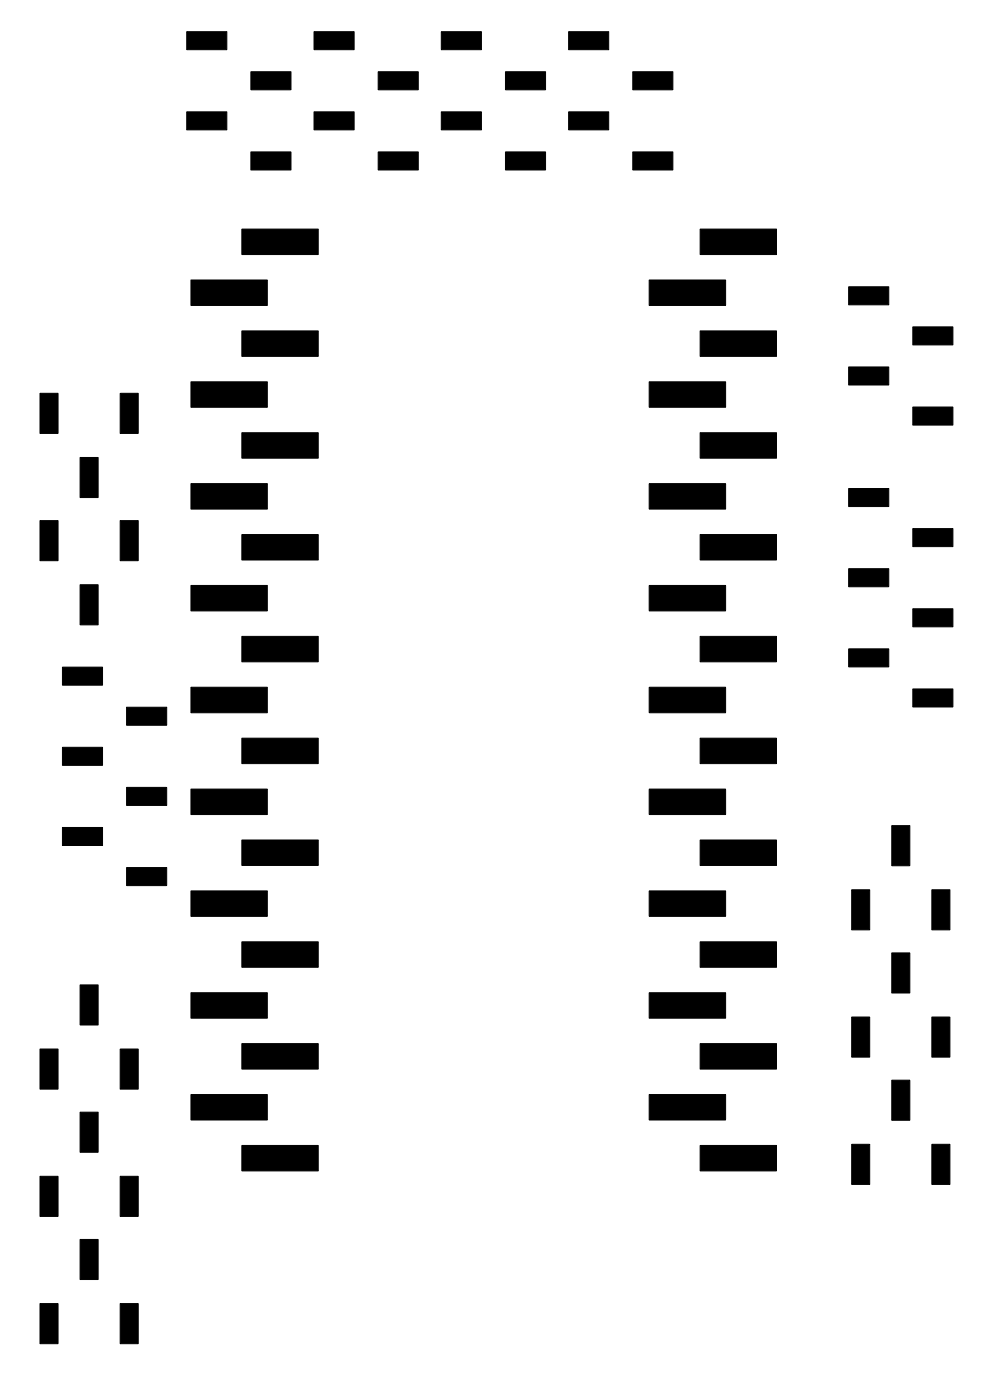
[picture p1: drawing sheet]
<svg xmlns="http://www.w3.org/2000/svg" width="50mm" height="70mm" viewBox="0 0 50 70" stroke-linecap="round" stroke-linejoin="round" font-family="sans-serif">
<g fill="#000" stroke="#000" stroke-width=".05">
<path d="M2 19.6h.9v2h-.9zM6 19.6h.9v2h-.9zM9.5 14h3.8v1.2h-3.8zM9.3 1.6h2v.9h-2zM9.3 5.6h2v.9h-2zM12.1 11.4h3.8v1.3h-3.8zM12.1 16.5h3.8v1.3h-3.8zM12.5 3.6h2v.9h-2zM12.5 7.6h2v.9h-2zM15.7 1.6h2v.9h-2zM15.7 5.6h2v.9h-2zM18.9 3.6h2v.9h-2z"/>
<path d="M18.9 7.6h2v.9h-2zM22 1.6h2v.9h-2zM22 5.6h2v.9h-2zM25.2 3.6h2v.9h-2zM25.2 7.6h2v.9h-2zM28.4 1.6h2v.9h-2zM28.4 5.6h2v.9h-2zM32.4 14h3.8v1.2h-3.8zM31.6 3.6h2v.9h-2zM31.6 7.6h2v.9h-2zM34.9 11.4h3.8v1.3h-3.8zM34.9 16.5h3.8v1.3h-3.8z"/>
<path d="M42.3 18.3h2v.9h-2zM42.3 14.3h2v.9h-2zM45.5 16.3h2v.9h-2zM2 26h.9v2h-.9zM4 29.2h.9v2h-.9zM4 22.8h.9v2h-.9zM3.1 37.3h2v.9h-2zM3.1 33.3h2v.9h-2zM6 26h.9v2h-.9zM6.3 39.3h2v.9h-2zM6.3 35.3h2v.9h-2zM9.5 19.1h3.8v1.2h-3.8z"/>
<path d="M9.5 24.1h3.8v1.3h-3.8zM9.5 29.2h3.8v1.3h-3.8zM9.5 34.3h3.8v1.3h-3.8zM12.1 21.6h3.8v1.3h-3.8zM12.1 26.7h3.8v1.2h-3.8zM12.1 31.8h3.8v1.2h-3.8zM12.1 36.8h3.8v1.3h-3.8zM32.4 19.1h3.8v1.2h-3.8zM32.4 24.1h3.8v1.3h-3.8zM32.4 29.2h3.8v1.3h-3.8zM32.4 34.3h3.8v1.3h-3.8zM34.9 21.6h3.8v1.3h-3.8z"/>
<path d="M34.9 26.7h3.8v1.2h-3.8zM34.9 31.8h3.8v1.2h-3.8zM34.9 36.8h3.8v1.3h-3.8zM42.3 24.4h2v.9h-2zM42.3 28.4h2v.9h-2zM42.3 32.4h2v.9h-2zM45.5 26.4h2v.9h-2zM45.5 30.4h2v.9h-2zM45.5 34.4h2v.9h-2zM45.5 20.3h2v.9h-2zM2 58.7h.9v2h-.9zM2 52.3h.9v2h-.9z"/>
<path d="M4 55.5h.9v2h-.9zM4 49.1h.9v2h-.9zM3.1 41.3h2v.9h-2zM6 58.7h.9v2h-.9zM6 52.3h.9v2h-.9zM6.3 43.3h2v.9h-2zM9.5 39.4h3.8v1.2h-3.8zM9.5 44.5h3.8v1.2h-3.8zM9.5 49.5h3.8v1.3h-3.8zM9.5 54.6h3.8v1.3h-3.8zM12.1 41.9h3.8v1.3h-3.8zM12.1 47h3.8v1.3h-3.8z"/>
<path d="M12.1 52.1h3.8v1.2h-3.8zM12.1 57.2h3.8v1.2h-3.8zM32.4 39.4h3.8v1.2h-3.8zM32.4 44.5h3.8v1.2h-3.8zM32.4 49.5h3.8v1.3h-3.8zM32.4 54.6h3.8v1.3h-3.8zM34.9 41.9h3.8v1.3h-3.8zM34.9 47h3.8v1.3h-3.8zM34.9 52.1h3.8v1.2h-3.8zM34.9 57.2h3.8v1.2h-3.8zM42.5 57.1h.9v2h-.9zM42.5 50.7h.9v2h-.9z"/>
<path d="M42.5 44.4h.9v2h-.9zM44.5 53.9h.9v2h-.9zM44.5 47.5h.9v2h-.9zM44.5 41.2h.9v2h-.9zM46.5 57.1h.9v2h-.9zM46.5 50.7h.9v2h-.9zM46.5 44.4h.9v2h-.9zM2 65h.9v2h-.9zM4 61.8h.9v2h-.9zM6 65h.9v2h-.9z"/>
</g>
</svg>
